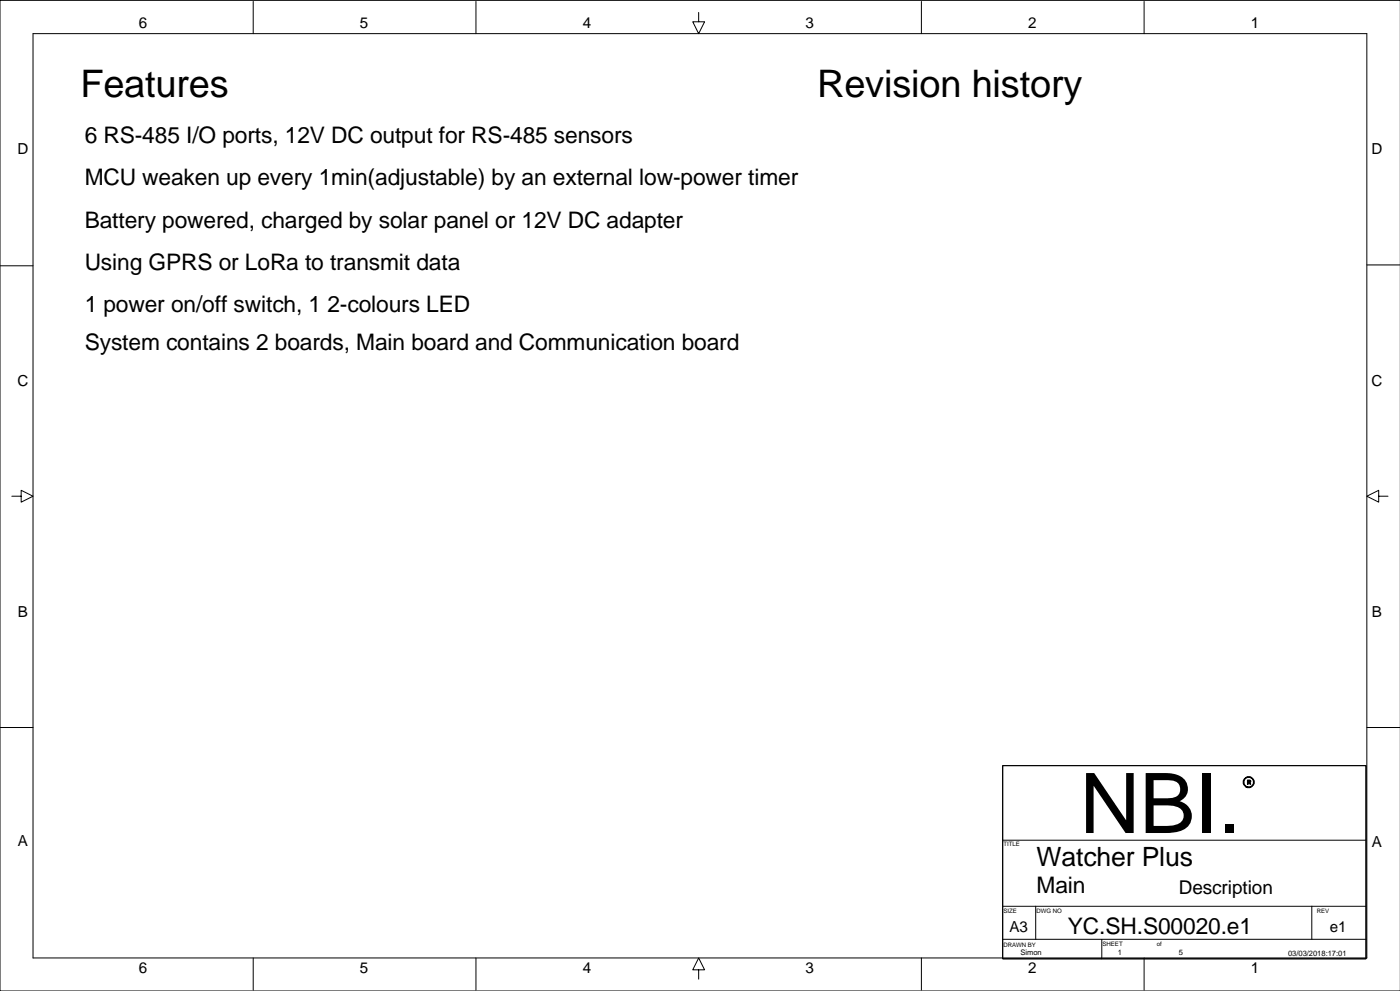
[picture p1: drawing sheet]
<svg xmlns="http://www.w3.org/2000/svg" width="420mm" height="297mm" viewBox="0 0 420 297" stroke-linecap="round" stroke-linejoin="round" font-family="sans-serif">
<defs><g id="words">
<text font-size="25" x="323.8" y="249.7">NBI.</text>
<g font-size="11.4">
<text x="24.1" y="29.1">Features</text>
<text x="245.1" y="29.1">Revision history</text>
</g>
<text font-size="8" x="310.8" y="259.7">Watcher Plus</text>
<g font-size="6.8">
<text x="25.4" y="42.8">6 RS-485 I/O ports, 12V DC output for RS-485 sensors</text>
<text x="25.4" y="55.5">MCU weaken up every 1min(adjustable) by an external low-power timer</text>
<text x="25.4" y="68.2">Battery powered, charged by solar panel or 12V DC adapter</text>
<text x="25.4" y="80.9">Using GPRS or LoRa to transmit data</text>
<text x="25.4" y="93.6">1 power on/off switch, 1 2-colours LED</text>
<text x="25.4" y="105">System contains 2 boards, Main board and Communication board</text>
<text x="310.8" y="267.8">Main</text>
<text x="320.2" y="280">YC.SH.S00020.e1</text>
</g>
<text font-size="5.7" x="353.5" y="268.1">Description</text>
<g font-size="4.6">
<text x="41.7" y="8.4">6</text>
<text x="107.9" y="8.4">5</text>
<text x="174.7" y="8.4">4</text>
<text x="241.5" y="8.4">3</text>
<text x="308.3" y="8.4">2</text>
<text x="375.1" y="8.4">1</text>
<text x="5.2" y="46.2">D</text>
<text x="411.3" y="46.2">D</text>
<text x="5.2" y="115.6">C</text>
<text x="411.3" y="115.6">C</text>
<text x="5.4" y="184.9">B</text>
<text x="411.4" y="184.9">B</text>
<text x="5.4" y="253.7">A</text>
<text x="411.4" y="254">A</text>
<text x="302.7" y="279.3">A3</text>
<text x="398.7" y="279.3">e1</text>
<text x="41.7" y="291.5">6</text>
<text x="107.9" y="291.5">5</text>
<text x="174.7" y="291.5">4</text>
<text x="241.5" y="291.5">3</text>
<text x="308.3" y="291.5">2</text>
<text x="375.1" y="291.5">1</text>
</g>
<g font-size="2.3">
<text x="306" y="286.3">Simon</text>
<text x="335.2" y="286.3">1</text>
<text x="353.5" y="286.3">5</text>
<text x="386.3" y="286.6">03/03/2018:17:01</text>
</g>
<g font-size="1.8">
<text x="300.9" y="253.7">TITLE</text>
<text x="300.9" y="273.5">SIZE</text>
<text x="310.8" y="273.5">DWG NO</text>
<text x="394.9" y="273.8">REV</text>
<text x="300.9" y="283.9">DRAWN BY</text>
<text x="330.6" y="283.4">SHEET</text>
<text x="346.9" y="283.6">of</text>
</g>
</g></defs>
<g fill="none" stroke="#000" stroke-width=".3">
<path d="M9.9 10.1h400v277h-400zM75.9 .4v9.7M142.7 .4v9.7M209.5 3.7v2.8h1.8l-1.8 3.6-1.8-3.6h1.8M276.3 .4v9.7M343.1 .4v9.7M419.9 .1h-419.9v296.9h419.9M0 79.7h9.9M409.9 79.4h9.9M3.6 148.7h2.7v-1.7l3.6 1.7-3.6 1.8v-1.8M413.4 148.7v-1.7l-3.5 1.7 3.5 1.8v-1.8h2.8M0 218.1h9.9"/>
<path d="M409.9 218.1h9.9M300.7 229.5h108.9v57.9h-108.9zM300.7 251.8h108.9M300.7 271.6h108.9M310.6 271.6v9.9M393.4 271.6v9.9M75.9 287.1v9.7M142.7 287.1v9.7M209.5 290.7h1.8l-1.8-3.6-1.8 3.6h1.8v2.8M276.3 287.1v9.7M300.7 281.5h108.9M330.4 281.5v5.9"/>
<path d="M343.1 287.1v9.7"/>
</g>
<g fill="#000" stroke="#000" stroke-width=".3">
<path d="M374.1 233.8h.7l.3 .3-.3 .5 .3 .5h-.3l-.2-.5h-.3v.5h-.2v-.8h.7v-.2h-.5v.2h-.2z" fill-rule="evenodd"/>
<path d="M373 233.6a1.67 1.67 0 0 1 2.4-.6 1.67 1.67 0 0 1 .5 2.3 1.67 1.67 0 0 1-2.4 .5h1.3a1.45 1.45 0 0 0 .8-2.2 1.45 1.45 0 0 0-2.3 0 1.45 1.45 0 0 0 .8 2.2 1.4 1.4 0 0 1-1.3-.8 1.4 1.4 0 0 1 .2-1.4z" fill-rule="evenodd"/>
</g>
<use href="#words"/>
</svg>
